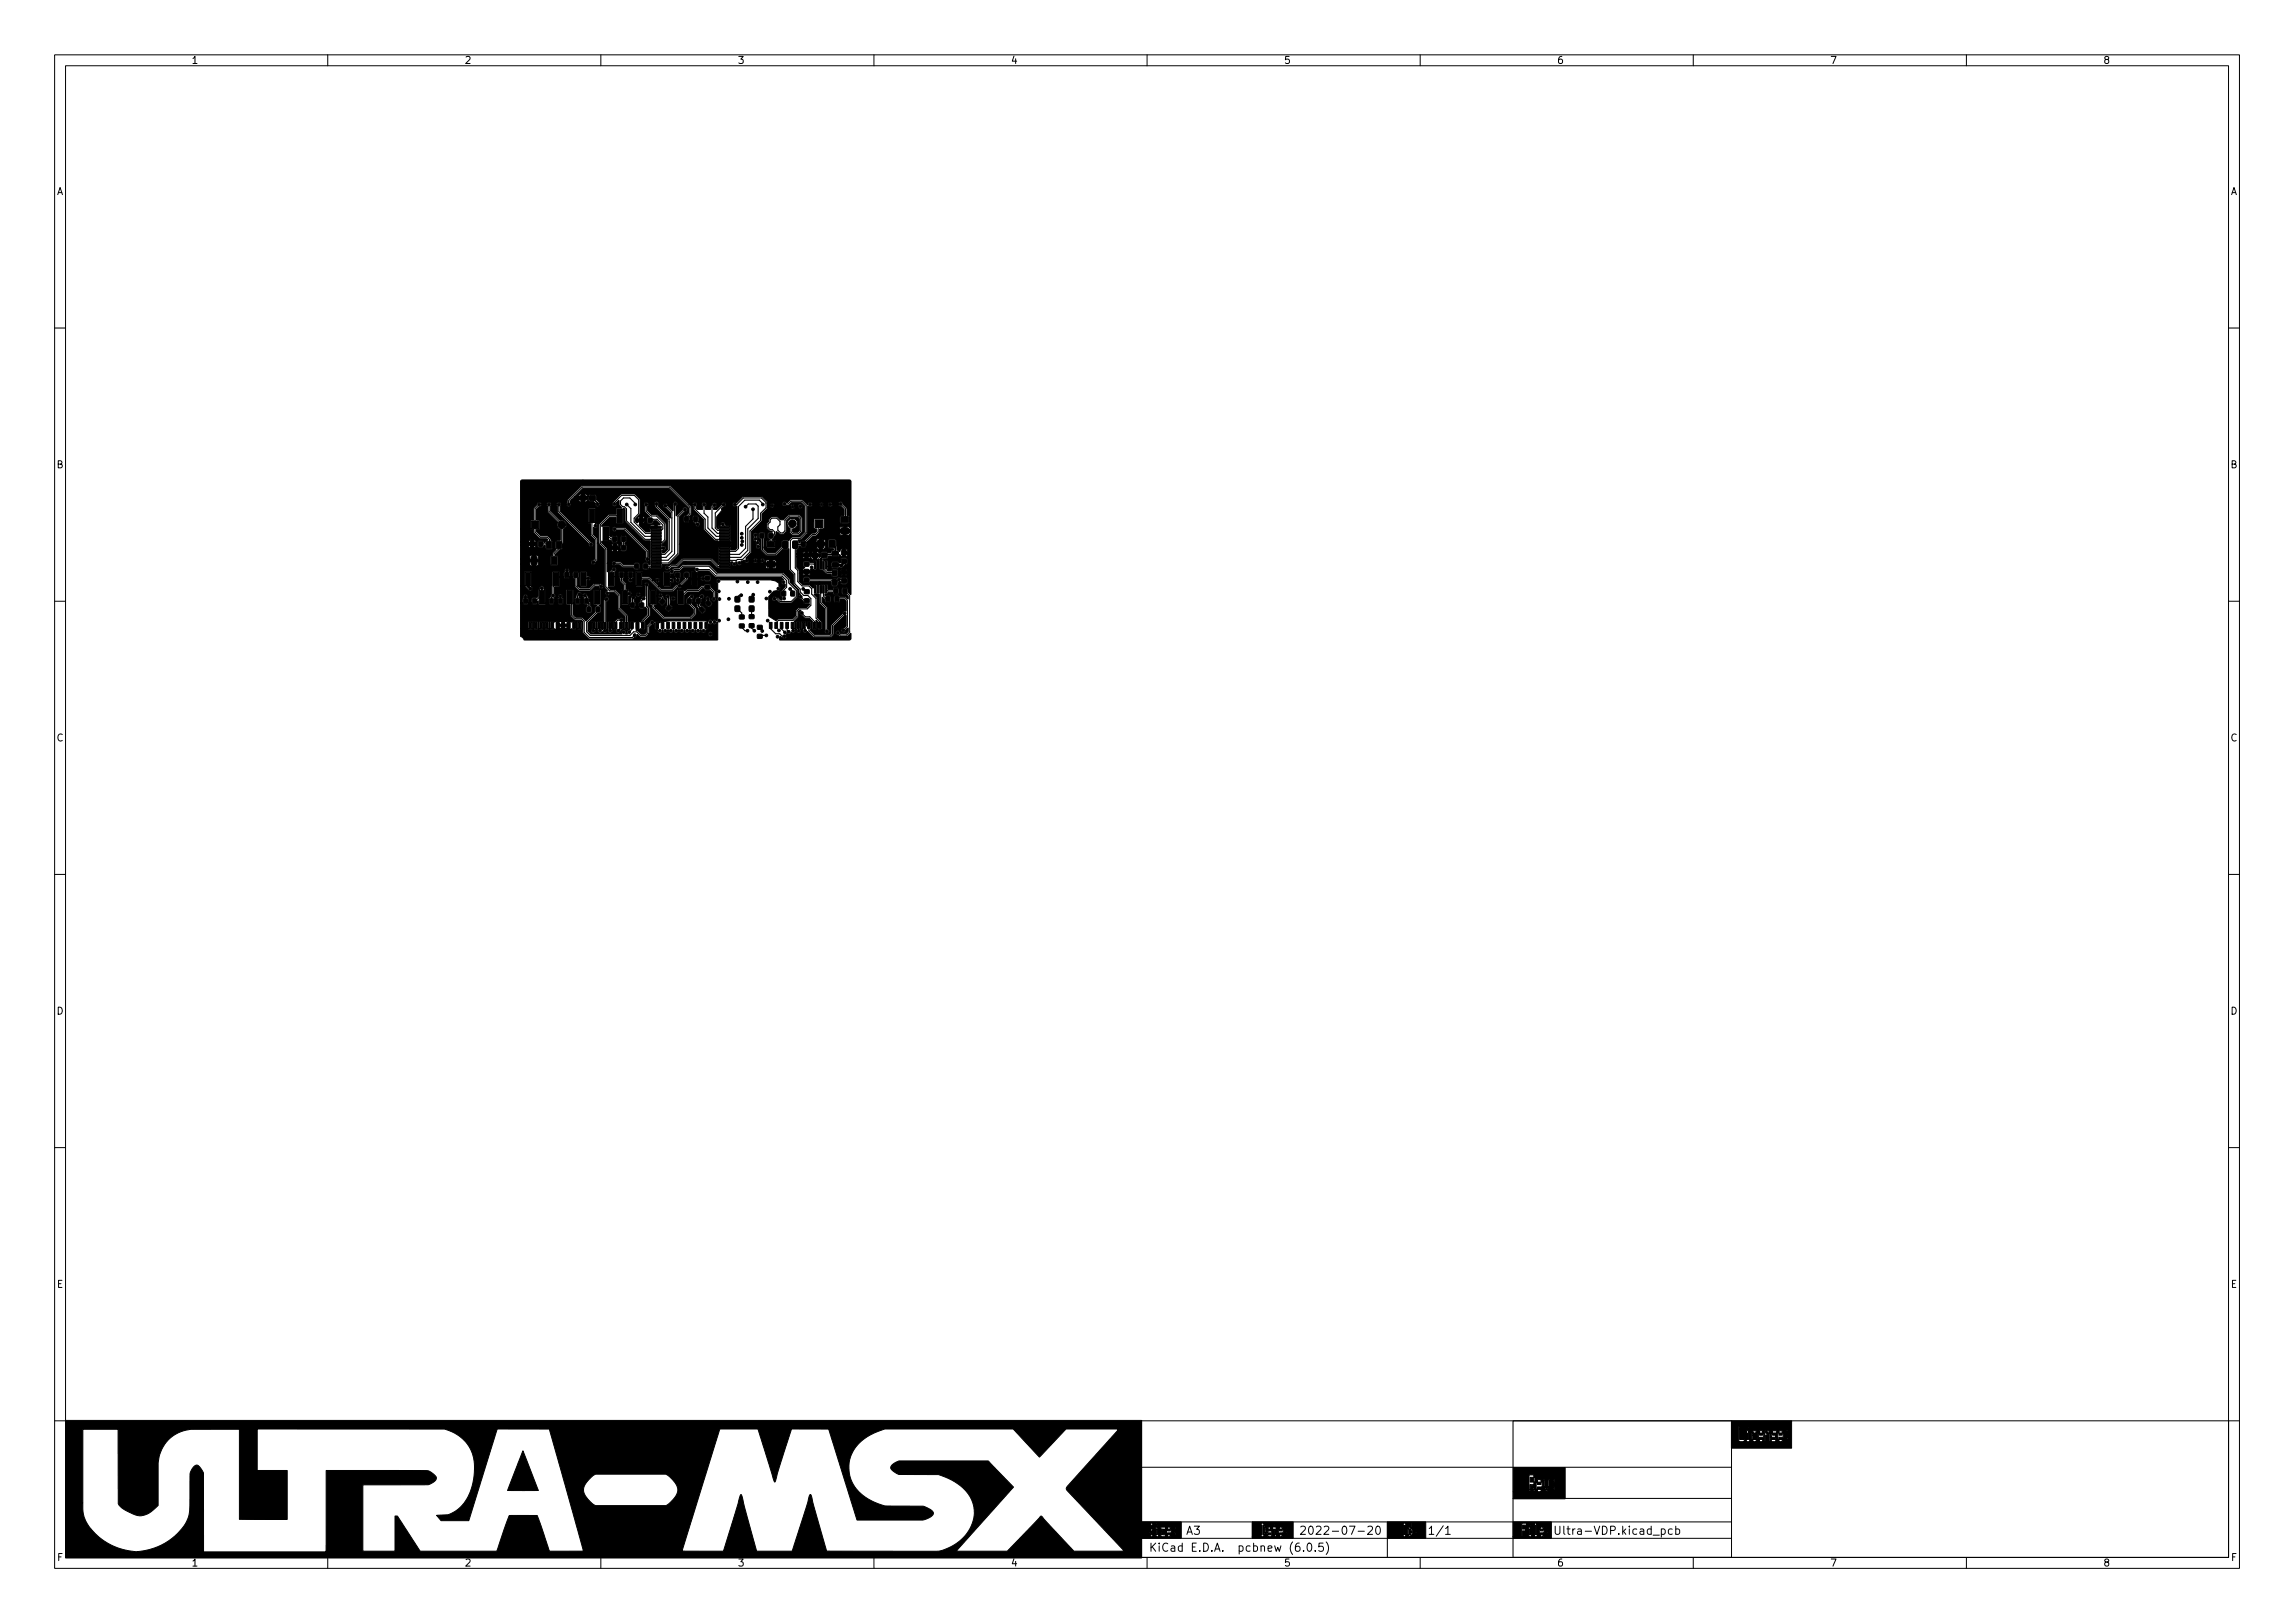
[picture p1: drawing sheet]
<svg xmlns="http://www.w3.org/2000/svg" width="420mm" height="297mm" viewBox="0 0 420 297" stroke-linecap="round" stroke-linejoin="round" font-family="sans-serif">
<defs><g id="words">
<g font-size="2.1">
<text x="232.2" y="280.9">2022-07-20</text>
<text x="261.3" y="280.9">1/1</text>
<text x="284.3" y="280.9">Ultra-VDP.kicad_pcb</text>
<text x="210.3" y="284">KiCad E.D.A. pcbnew (6.0.5)</text>
</g>
<g font-size="1.8">
<text x="35" y="11.7">1</text>
<text x="85" y="11.7">2</text>
<text x="135" y="11.7">3</text>
<text x="185" y="11.7">4</text>
<text x="235" y="11.7">5</text>
<text x="285" y="11.7">6</text>
<text x="335" y="11.7">7</text>
<text x="385" y="11.7">8</text>
<text x="10.3" y="35.7">A</text>
<text x="408.3" y="35.7">A</text>
<text x="10.3" y="85.7">B</text>
<text x="408.3" y="85.7">B</text>
<text x="10.3" y="135.7">C</text>
<text x="408.3" y="135.7">C</text>
<text x="10.3" y="185.7">D</text>
<text x="408.3" y="185.7">D</text>
<text x="10.4" y="235.7">E</text>
<text x="408.4" y="235.7">E</text>
<text x="10.4" y="285.7">F</text>
<text x="35" y="286.7">1</text>
<text x="85" y="286.7">2</text>
<text x="135" y="286.7">3</text>
<text x="185" y="286.7">4</text>
<text x="235" y="286.7">5</text>
<text x="285" y="286.7">6</text>
<text x="335" y="286.7">7</text>
<text x="385" y="286.7">8</text>
<text x="408.4" y="285.7">F</text>
</g>
</g></defs>
<g fill="none" stroke="#000" stroke-width=".18">
<path d="M10 10h400v277h-400zM12 12h396v273h-396zM60 10v2M110 10v2M160 10v2M210 10v2M260 10v2M310 10v2M360 10v2M10 60h2M408 60h2M10 110h2"/>
<path d="M145.8 108.1v1l-.9 1M153.2 109.6l.3-.2h1.1l.6 .5v4.7l-.8 .8M408 110h2M10 160h2M408 160h2M10 210h2M408 210h2M10 260h2M209 260h108v25h-108zM209 278.5h108M209 268.5h108M218.6 279.3h1l-.5 .6 .4 .1v.7l-.2 .1h-.4l-.3-.1"/>
<path d="M229.3 278.5v3M245.9 279.4l.2-.1a.8 .8 0 0 1 .5 .8 .8 .8 0 0 1-.5 .7 1 1 0 0 1-.2-1.4zM247.1 279.3h1l-.7 1.5M250.4 279.5l.6-.2 .2 .2 .1 .2-1 1.1h1M252.1 279.4l.1-.1a.8 .8 0 0 1 .5 .8 .8 .8 0 0 1-.5 .7 1 1 0 0 1-.1-1.4zM254 278.5v6.5M264.7 279.7l.4-.4v1.5M277 260h131v25h-131zM277 274.2h40M304.1 279.9l.5-.1 .3 .3v.4l-.2 .2h-.6M306.1 279.9l-.4-.1-.3 .3v.4l.2 .2h.5M306.8 279.9l.4-.1 .3 .3v.4l-.1 .2h-.6"/>
<path d="M306.8 279.3v1.5M408 260h2M60 285v2M110 285v2M160 285v2M209 281.5h108M210 285v2M217.3 280.8l.5-1.5 .5 1.5M217.4 280.4h.7M238.6 283.8v.1M239.5 282.5l.1-.1a.8 .8 0 0 1 .6 .8 .8 .8 0 0 1-.6 .7 1 1 0 0 1-.1-1.4zM240.8 283.8v.1"/>
<path d="M242.2 282.4h-.7l-.1 .7 .2-.1 .5 .1 .2 .2-.1 .5-.2 .1-.6-.1M242.8 282.2a1.72 1.72 0 0 1 0 2.3M243.9 280.2h1.2M248.6 280.2h1.2M260 285v2M264.7 280.8h.8M310 285v2M360 285v2"/>
</g>
<g fill="#000" stroke="#000" stroke-width=".18">
<path d="M97 99.1h.8v.8h-.8zM97.3 95.3h1.4v1.4h-1.4zM98.6 99.1h.8v.8h-.8zM100 99.1l.8-.1 .2 .2v1l-.2 .2h-.6l-.2-.1zM101.9 99.1l.7-.1 .2 .2v1l-.1 .2h-.6l-.3-.1zM106.3 90.7h.9v.8h-.9zM107.9 93.1h1v2.5h-1zM108 90.7h.9v.8h-.9zM110.4 96.4h1v2.5h-1zM112.1 98.2h.7v.9h-.7zM112.9 93.1h1v2.5h-1zM113.8 98.2h.7v.9h-.7z"/>
<path d="M117 94.8h.7v.9h-.7zM118.7 94.8h.7v.9h-.7zM119.2 99.6h1.9v.4h-1.9zM119.2 99.1h1.9v.4h-1.9zM119.2 98.5h1.9v.4h-1.9zM119.2 98h1.9v.4h-1.9zM119.2 97.4h1.9v.4h-1.9zM119.2 96.9h1.9v.4h-1.9zM119.2 96.3h1.9v.4h-1.9zM125.4 94.6h.7v.8h-.7zM127 94.6h.7v.8h-.7zM131.7 96.3h1.9v.4h-1.9z"/>
<path d="M131.7 96.9h1.9v.4h-1.9zM131.7 97.4h1.9v.4h-1.9zM131.7 98h1.9v.4h-1.9zM131.7 98.5h1.9v.4h-1.9zM131.7 99.1h1.9v.4h-1.9zM131.7 99.6h1.9v.4h-1.9zM139.1 97.6h.7v.9h-.7zM140.8 97.6h.7v.9h-.7zM143.3 99.1l.7-.1 .3 .1v1l-.2 .3h-.6l-.2-.2zM145.2 99.1l.7-.1 .2 .1v1l-.1 .3h-.7l-.2-.2zM146.7 99.1h.8v.8h-.8zM148.2 99.1h.8v.8h-.8z"/>
<path d="M149.2 95.1h1.4v1.4h-1.4zM154 94.6h1.3v1h-1.3zM154 96.7h1.3v1h-1.3zM95.4 87.9h60.3l.1 .3v20.5l-.1 .1-.4-.4-.1-.6-.1-.2-.7-.1-.3 .3v.7l.3 .3h.6l.3 .4v.4l-.6-.4h-.9l-.3-.2h-.6l-.2 .3v.7l.2 .3 .7-.1 .2-.6h.7l.4 .4v1.8l-.5 .1-.2 .4-2 2-.1 1.6-.2 .3h-2.7l-.8-.9 .1-.3-.1-1.2h-.7l-.1 .8-.1-.1v-.7h-.8v1.3a.52 .52 0 0 1 .4 .6 .47 .47 0 0 0 .8-.1l1.1 1.1h3.1l.5-.6 .1-1.5 1.9-1.9 .3-.1v1.9l-.4 .5h-.2a.41 .41 0 0 0-.3 .5 .41 .41 0 0 0 .5 .3 .41 .41 0 0 0 .3-.4l.5-.5v.6l-.4 .5h-1l-.1-.3a.41 .41 0 0 0-.7-.1 .41 .41 0 0 0 .3 .6l.4 .3h1.2l.8-.6v1l-.3 .2h-12.8l.1-.6 .9 .3 .3-.2-.1-.5 .1-.1h.5l.4-.3a.42 .42 0 0 0 .7-.1l-.1-.6h.2l.1 .4a.4 .4 0 0 0 .5 .4l.3-.4-.1-.3v-1.2l-.8-.1v1.2h-.2l-.1-1.3 .7-.8 .1-1 .2-.2h.2a.49 .49 0 0 0-.2 .5 .49 .49 0 0 0 .4 .4l.6 .5 .8 .1 .5 .5v1.4h.8l-.1-1.6 .3 .3v1.3h.8v-1.2l-.8-.9-.1-3.6-.6-.6 1-.1v1.7l.9 1 .1 4.3a.41 .41 0 0 0 .7 .1 .41 .41 0 0 0-.2-.7v-3.9l-1-1v-.8l.1-.1 .4 .4 .2 .5 .6 .1 .3-.3v-.7l-.2-.3-.8 .1-.1-.4a.46 .46 0 0 0 .6-.3h.8l.3 .4h.6l.3-.3v-.7l-.3-.3h-.5l-.4 .4h-.7l-.2-.8-.2-.1h-2.2l-.3 .6-.6-.6h-1.2l-.6-.6h.6l.3 .4h.6l.5-.4h3.7l.2 .8 .8 .1 .3-.2v-.5l.2-.2h.3v.4l.2 .1 .9-.1 .1-.2v-.7l-.2-.2-1 .1-.3-.2-.5 .3h-4.8l-.3-.3h-.6l-.4 .3v.5h-.7v-1.5h.6l.2 .3 .2 .1h.6l.3-.1 .2-.3h-.5v.4h-.5v-.4h-1.1v-.5h2.1v-.2h.4a.44 .44 0 0 0 .8-.1l-.1-1.4a.37 .37 0 0 0-.4-.1 .37 .37 0 0 0-.2 .4h-.6l-.3-.3-.8 .1-.2 .2v.5l.3 .4-.2 .2-.2 .3h-.6l-.4-.6v-1.9h1l.2 .2 .2 .2h.7l.3-.3 .5 .4 1.1-.1 .1 2h.6l.7 .7h.8l.1 .4 .2 .2 .9-.1 .1-.5h.5l.3 .3h.6l.2-.1 .1-.3h-.5v.4h-.2v-.4l-1 .1v-.4l1.7 .1-.1-.3-.2-.2h-.2v.4h-.2v-.4l-.3 .1-.2 .3h-.5v-.3l-.3-.1h-.7l-.3 .3h-.6l-.1-.1 .1-.2 .1-.5h.5l.4 .3h.9l.3-.2a.41 .41 0 0 0 .7-.1l.7-.7v-.6l-.2-.3-.9 .1-.2 .8-.5-.2-1 .1-.1 .2-.1 .6h-.5l-.1-1-.1-.1h-.3a.22 .22 0 0 1-.3 0 .22 .22 0 0 1-.1-.3l.7-.1 .3-.5 1.6 .2 .4-.4 .4 .4h.8l.2-.2 .1-.3h-.4v.5h-.6v-1l1-.1-.4-.3v.4h-.6v-.4l-.3 .1-.2 .4-.5-.3-.1-1.8-.4-.2h-.8l-.3 .3 .1 1.3 .2 .1h.7v.3h-.3l-.2 .4-.9-.1-.8 .1-.2 .2v.6l-.1 .1-.1-.1h-.6v.5h-.5v-.5h-1v.4h-.5v-.4h-1.5v-.6l4.1 .1-.3-.4-.3-.1v.5h-.5v-.5l-.5 .3-.5-.2v.3h-.5l-.1-.3-.2 .1-.2 .2h-1v-.7l.3-.2 .1-.5 .5 .3 2.6-.1 .2 .3 .2 .1h1l.3-.4v-.3h-.6v.7h-.5v-.7h-.6v.3h-1.8l.1-.8h3.4l-.1-.5-.4-.2h-.1v.7h-.5v-.7l-.4 .1-.2 .6h-1.7l1.2-1.2h.5l.5-.5h3.8l.1 .3 .3 .1h1.1l.4-.4v-.2h-.7v.6h-.5v-.6h-.7v.2h-3.8l.2-.7h5.5v-.2l-.2-.3-.5-.1v.6h-.5v-.6h-.3l-.3 .2-.1 .4h-3.6v-.1h.6l.2-.2v-1.6l-.2-.1h-1.5l-.2 .2v1.5l.2 .2h.3v.4l-.3 .4-.6 .1-1.2 1.2h-.7l-.2 .5h-.2l-.2-.6 .6-.1 1.1-1.2 .1-4.9h.1a.41 .41 0 0 0 .7-.1v-.2h1.3v.2a.41 .41 0 0 0 .5 .2 .41 .41 0 0 0 .3-.4h.8v.2a.41 .41 0 0 0 .5 .2 .41 .41 0 0 0 .3-.4v-.1h1.1l.2 .4 .3 .1 .5 .5v1.1l-.7 .2v1.1l.2 .2h1.3l.2-.2v-1l-.4-.3-.1-1.3-.7-.7v-.2a.41 .41 0 0 0-.4-.3 .41 .41 0 0 0-.4 .3v.1h-1.1v-.1a.41 .41 0 0 0-.5-.2 .41 .41 0 0 0-.3 .4h-.8v-.1a.41 .41 0 0 0-.4-.3 .41 .41 0 0 0-.4 .3v.1h-1.3v-.1a.41 .41 0 0 0-.4-.3 .41 .41 0 0 0-.4 .3l-.1 .2-1-.9h-2l-.6 .5h-.3a.4 .4 0 0 0-.7 .1v.3a.43 .43 0 0 0 .7 .1h.5l.5-.5h1.8l.6 .6v4.7l-.9 1h-1.4l-.6 .7-.3-.2-.8 .1-.2 .2v.9l-1.3 1.2h-1.3l-.6-.6v-.4h.4l.1 .1 1.5-.1 .1-1.2-.6-.1v-.2l.6-.9 .1-.5 .7 .5h.6l.5-.5 .1-2 .6-.6h1.5l.2 .3v2.1l-.3 .3h-.7l-.2-.2v-.4a.94 .94 0 0 0 .8-.6 .96 .96 0 0 0-.8-1.3l-.6 .2a.98 .98 0 0 0 0 1.6l.1 .7 .5 .5h1.1l.6-.5 .1-2.6-.5-.5-2-.1-1 .9h-.6l-.5-.5h-1.1l-.4 .4-.1 .4-.4 .5 .1 .8 .5 .5 .5 .1-.6 .1-.2 .3v.7l.3 .3v.2l-.6 .1v1.2h-.4v-1.5l.1-.3v-.7l-.2-.3h-.6l-.3 .3v.6l.2 .3 .2 .1v1.3l-.3-.3 .1-.2a.5 .5 0 0 0-.4-.6v-.3a.53 .53 0 0 1 0-.7v-.1a.41 .41 0 0 0-.5-.3 .41 .41 0 0 0-.3 .4 .47 .47 0 0 1 0 .7l.1 .3 .3 .2v.4l.2 .2-.1 .5a.41 .41 0 0 0 .4 .2 .41 .41 0 0 0 .4-.2l.1-.1 .1 .7 1 .9h1.7l1.2-1.2 1.1-.1 .1 3.9 .7 .9 .1 1.7 .9 1 .1 .5 .2 .4-.1 .1a.41 .41 0 0 0-.2 .4 .41 .41 0 0 0 .4 .3l.4 .4 .2 .4 .9 .1 .1 .2-.5 .5-1.6 .1-.4 .4-.1 1-.5 .6h-2.6l-.5 .3-1.2-.8-.1-3.6 .9-1 1-.1 .2-.1 .1-.4-.3-.3v-.6l-.6-.4-.9-.2h-9.2a.41 .41 0 0 0-.5-.1 .41 .41 0 0 0-.2 .4l.2 .4v1l-.2 .4 .2 .4-.1 1 .1 .3v3.3l-.2 .4a.54 .54 0 0 0-.8 0 .41 .41 0 0 0-.7 .1l-7.1-.1-1.6 .2-.2 .2-.2-.2h-.7l-.1-.1a.41 .41 0 0 0-.4-.2 .41 .41 0 0 0-.4 .3l-.6 .8-.1 1.1-.3 .4h-.6l-.6-.6-.3-.1-.1-1.7-.3 .2-.8-.1v1.4l-.4 .2-.1 .6h-.3l.1-.5a.41 .41 0 0 0-.5-.2 .41 .41 0 0 0-.3 .5v.2h-5.6l-.5-.6h.5v.2a.42 .42 0 0 0 .6 .2 .42 .42 0 0 0 .2-.6l.1-.2h.2l.2 .4a.4 .4 0 0 0 .5 .4l.3-.2a.41 .41 0 0 0 .5 .2 .41 .41 0 0 0 .3-.4h.2v.2a.43 .43 0 0 0 .7 .2 .43 .43 0 0 0 .1-.7l.2-.1 .1 .2h.4v.4a.42 .42 0 0 0 .5 .2 .42 .42 0 0 0 .3-.4l.5-.3v-1.7a.43 .43 0 0 0-.7-.2h-.4l-.7 .7v1.1h-.2v-1.2h-.8l.1 1.4-.1 .2h-.2v-5.3l.1-.1a.41 .41 0 0 0 .2-.7 .41 .41 0 0 0-.7 .2l-.2 .4v3.8l-.2 .2v1.3l-.2-.1v-1.3h-.8v1.2h-.2v-1.1l-.7-.1-.1 .1v1.2l-.1 .3h-.5v-1.4l1.8-1.8 .5-.2v-.9a.23 .23 0 0 1-.3-.3 .23 .23 0 0 1 .3-.2v-2.6l-1.2-.1-.1 2.7 .5 .2-.3 .4v.8l-1.6 1.6-.7-.6h-1.2l-.5-.5v-2.2h.3l.2 .4 .7-.1 .2-.2v-.7l-.3-.5 .4-.2h.2l.4 .4-.2 .3 .1 .8 .6 .2-.2 .5v.8l.2 .2h.6l.2-.2 .1-.8-.3-.3-.2-1.2-.5-.8a.41 .41 0 0 0-.4-.3 .41 .41 0 0 0-.3 .3l-.1 .1h-.2v-.5l-.3-.2-.3 .1-.3 .6v.4l-.3 .3v.6h-.3v-2.3l-1.2-.1-.1 2.7 .1 .1 .7 .1 .1 2 .7 .7h1.2l.3 .3v2l1.1 1.1h8l.6-.3 .3-.5 .5 .5h.9l.7-.6h10.8l.1 .2a.41 .41 0 0 0 .6 .1 .41 .41 0 0 0-.1-.7l-.4 .1-.2 .3h-10.8l.1-1.2 .9-.7h.1v1l.5 .2a.48 .48 0 0 0 .4 .5 .53 .53 0 0 0 .4-.6l.2 .2a.4 .4 0 0 0 .5 .4l.3-.2v-.3h.2a.48 .48 0 0 0 .4 .5 .53 .53 0 0 0 .4-.6l.2 .2a.4 .4 0 0 0 .5 .4l.3-.2v-.3h.2a.48 .48 0 0 0 .4 .5 .53 .53 0 0 0 .4-.6l.2 .2a.4 .4 0 0 0 .5 .4l.3-.2v-.3h.2a.48 .48 0 0 0 .4 .5 .53 .53 0 0 0 .4-.6l.2 .2a.4 .4 0 0 0 .5 .4l.3-.2v-.3h.2a.48 .48 0 0 0 .4 .5 .53 .53 0 0 0 .4-.6l.5-.1v-.9h.4a.51 .51 0 0 1 .7 0h.2l.2-.4 .2 .1-.1 3.2h-35.3l-.3-.4-.4-.3v-1.4h1.4l.1 .2h.6l.1-.2 .3 .2h.6l.1-.2 .3 .2h.6l.1-.2 .9 .2 .3-.2 .1 .2 .8-.1 .2 .2 .8-.1 .2 .1 .8-.1 .8 .1 .2-.2 .8 .1 .1-.2 .3 .2 .7-.1v-1.3h-.8v1.2h-.2v-1.2l-.9 .1-.2-.2v1.6h-.6v-.6h-.4v.6h-.6v-.6h-.4v.6h-.6v-1.1h2v-.5l-.2 .1-.2-.1v.5h-.6v-.5l-.2 .1-.2-.1v.5h-.6v-.5l-.3 .2-.7-.1-.1 1.2h-.2l-.1-1.2-.7 .1v1.1h-.2l-.1-1.2-.7 .1v1.1h-.2v-1.2h-.7l-.1 1.2h-.2v-1.1l-.7-.1-.1 .1v1.1h-1.4v-4.7h.3l.3 .4h.6l.2-.4h.6l.2 .4h.6l.2-.2 .2-.5 .1 .6 .1 .1h1.1l.1-.4h.5l.3 .4h.6l.2-.4h.6l.2 .4h.6l.3-.4v-.6l-.3-.3 .1-.4a.42 .42 0 0 0-.6-.2 .42 .42 0 0 0-.1 .6l-.2 .3v.6h-.6l-.1-.9a.42 .42 0 0 0 .1-.7v-1.2l.9-.2v-1.8h.8l.3 .4h.6l.2-.4h.6l.3 .4v1.5l.8 .7h2l1-.8h.6l.1 .2a.41 .41 0 0 0 .7 .1 .41 .41 0 0 0-.3-.7l-.3-.1h-1l-.9 .8h-1.7l-.4-.3h.4l.1 .1h1.1l.1-1.2h.4a.41 .41 0 0 0 .2-.5 .41 .41 0 0 0-.4-.3h-.2l-.1-.8h-1.2v2.7h-.4l-.1-1.4 .3-.3-.1-.8-.2-.2-.7 .1-.1 .2v.6h-.6v-.6l-.1-.2a.47 .47 0 0 0-.4-.7l-.4 .3v.3l-.2 .3v.6h-.8l-.1-.9-1.2 .1-.1 4-.3 .7-.3 .3v.6h-.5v-2.3l-.3-.2v-.4a.41 .41 0 0 0-.5-.2 .41 .41 0 0 0-.3 .4v.2l-.3 .2v1.1l-.3 .3-.8 .1-.1 .2v.6h-.6v-.6l-.1-.2a.47 .47 0 0 0-.4-.7l-.4 .3v.3l-.2 .3v.6h-.3v-3h.7l1 .8 .4-.1 .1-.3-.2-.4-.1-2.7h-1.2v2.7h-.7v-4h1.7l.2 .2h1.1l.2-.1 .1-.5-.6-.1v.7h-.5v-.7h-.5v.5h-1.7v-1h3.2l.1-.4-.2-.2-.4-.1v.7h-.5v-.7h-.3l-.2 .2v.5h-1.7v-2.5h1.4l.2 .3 .3 .2 .7-.1 .2-.4h-.4v.5h-.5v-.5h-1.9v-.5h2.8l-.1-.4-.3-.1v.5h-.5v-.5l-.3 .1-.2 .4h-1.4v-2.5h1.8l.1 .1h.5v.6l1 1 1.4 .1 .2 .2-.3 .2-.2 .3-.5-.4-.8 .1-.1 .2v.7l.2 .3h.6l.5-.4 .3 .7 .8 .1 .2-.1 .2-.3-.1-1-.2-.3-.1-.3-.5-.5h-1.3l-.8-.8v-.4h.5l.1-.1v-1.5l-.6-.2v-1.9l.4-.4 .3-.1 .2-.4h1l.1 .4 .1 1 1.8 1.8v.2a.92 .92 0 0 0 .5 1.2v2h-.7l-.2 .1-.1 1.2 .2 .4-.6 .6v.5l-.4 .1v1.6l1.3-.1v-1.5l-.4-.1v-.3l.8-.8 .3-.1 .2-.2 .1-1v-2.4a.88 .88 0 0 0 .5-1.2 .88 .88 0 0 0-1.1-.5l-1.7-1.7v-.8l.1-.4h1l.1 .4 .1 1.1 5.7 5.7a.41 .41 0 0 0 .4 .5 .41 .41 0 0 0 .4-.4l-.1-.2-3.8-3.7h3l.4 .2v2.1l.7 .8v3.5l-.3 .2a.41 .41 0 0 0-.1 .8 .41 .41 0 0 0 .6-.4l.4-.5v-3h.2l1 1.2v6.8l.6 .7-.2 .1a.41 .41 0 0 0-.2 .5 .41 .41 0 0 0 .5 .3l.2-.2 .1-.4h.8l.6 .6 .1 2.4 1.3 1.5v.8l-.1 .2 .1 1.3 .7-.1-.2-2.5-1.3-1.5h1.7l.3 .3h.5l.3-.3h.5l.3 .3h.5l.4-.3 .3 .3 .1 1.1-1 1-.2 .3-.4-.1 .1 1.6 .3-.2h.8l-.1-1.4 1-1v-1.4l-.3-.4v-.3l.5 .1 .1 .6 2.2 2.1h4.9l1-1.1v-1l-.7-.7v-.3h.6l.2 .4 .1 .4 .3 .3v.3l.4 .5 .3 .1 .5-.4 .1-.3-.5-.6-.4-.1-.2-.2 .3-.4h.6v.2l.5 .5 .4 .1 .5-.6-.1-.2-.4-.5v-.4a.41 .41 0 0 0-.5-.3 .41 .41 0 0 0-.2 .6l.1 .2-.3 .4h-.6v-.6a.56 .56 0 0 0 .5-.7 .41 .41 0 0 0-.4-.3 .41 .41 0 0 0-.4 .3l-.3 .4-.5 .2v.7h-.6v-.6l.1-.2a.41 .41 0 0 0 .2-.4 .41 .41 0 0 0-.3-.3l-.5 .2-.6 .7 .1 .8 .4 .2 .8 .9v.7l-.6 .6h-4.6l-1.7-1.6h1.7l.1 .2 .4 .4h.4l.5-.6-.4-.7 2.5 .1 .1-1.7 .6-.6 2.1-.1 .7-.6h.2l.2 .3h.9l.4 .5v.8a.4 .4 0 0 0 .2 .7h.2a.43 .43 0 0 0 .2-.7l-.1-1.1-.7-.8-.2-.4-.8-.1-.3 .3h-.5l-.6 .6h-2l-.5 .4-.1-.3h-1.2l-.1 2.7h-1.2v-1.1h.1l.2 .4h.4a.41 .41 0 0 0 .1-.7 .41 .41 0 0 0-.7 .3h-.1l-.1-.5a.41 .41 0 0 0-.5-.2 .41 .41 0 0 0-.3 .4l.3 .4v1.2l-.4 .5h-1.7l-.2-.3v-.2l.4-.2v-1.6h.3l.2 .4 .3 .1-.4 .7 .4 .6h.4l.5-.6v-.3l-.4-.4-.2-.7a.4 .4 0 0 0-.5-.2 .4 .4 0 0 0-.3 .4h-.3l-.1-1.1h-1.2v2.7h-.2l.1-3.8a.41 .41 0 0 0-.5-.2 .41 .41 0 0 0-.3 .4l.1 .3v1.8l-.6 .2-.3 .8-.3 .3v.7h-.5v-.7l-.3-.3 .1-.4a.41 .41 0 0 0 .2-.5 .41 .41 0 0 0-.4-.3l-.3 .2-.2 .3v.7l-.2 .3v.7h-1.7l-.1-2.3-.9-.9h-.9l-.4-.5 1.2-.1 .1-1.8h.6l.3 .4v.5l.7 .7v.8l-.4 .1 .1 2.7h1.2v-1.6l.5-.3h.8l.1 .2a.41 .41 0 0 0 .7 .1 .41 .41 0 0 0-.3-.7l-.3 .1-.2 .3h-.8v-.4l-.5-.2-.1-.3-.3-.1v-.5l2.8 .1 .2-1.3h1l2.2 2.2h2.2l.9-.8 .5 .1 .3-.4 2.9 .1v-1.2h-.4v1.2h-.3v-1.2h-.5v1.1h-1.7l1.3-1.3h2.1l.1 .1a.51 .51 0 0 0 .7 .2l.2 .2 .8-.1 .1-.3v-.6l-.3-.1h-.7l-.2 .2-.5 .1-.2 .3h-2.1h.9v-1.3l-.5 .1v1.1h-.4l.2-.2-.1-.8-.2-.1h-.5l-.3 .3v.7l.1 .3-.8 .8-.7 .2-.8 .8h-1.9l-.5-.5 2 .1 .1-.8h.5a.41 .41 0 0 0 .2-.5 .41 .41 0 0 0-.4-.3l-.3-.2h.8l.3 .4a.41 .41 0 0 0 .1 .6 .41 .41 0 0 0 .6-.3l-.1-.4 .2-.2v-.7l-.1-.3h-.8l-.2 .2v.7h-.8v-.5l.5-.1 .3-.5h1l.6-.6h2.1l.1 2 .4-.1v-1.2l.2-.1h1.8l1.4 1.2h12l.3 .3-.1 .1a.44 .44 0 0 0-.2 .7 .44 .44 0 0 0 .6 .1v.5l-.8 .9v.7l.3 .3v.5h-.3l-.5-.5-.8-.1a.41 .41 0 0 0-.2 .5 .41 .41 0 0 0 .4 .3l.4-.2 .6 .5h2.1l1.1-1.1v-1.2l-1.3-1.4-.1-.6-1.2-1.2h-12.1l-1.4-1.4h-4.9l-.7 .6h-1l-.7 .6h-1.2v2.7h-.8l-1.1-1.1h.4l.1 .2a.41 .41 0 0 0 .4 .2 .41 .41 0 0 0 .4-.4l-.1-.2a.41 .41 0 0 0-.4-.2 .41 .41 0 0 0-.3 .3l-.1 .1h-.4l-.6-.6h-1.2l-.2-1h-1.1l-.1 2.7h-1.6v-.4l-.6-.7-.1-.3 .3-.4h.6l.2 .3a.44 .44 0 0 0 .3 .7l.3-.1v-.5l.3-.3v-.7l-.2-.2h-.8l-.1 .2v.6h-.6v-.7l-.2-.2h-.6l-.3 .3v.6h-.6v-.9a.41 .41 0 0 0 .2-.5 .41 .41 0 0 0-.4-.3l-.3 .2-.4 .6h-.5v-1.5h.8v.1a.43 .43 0 0 0 .7 .1l.7 .1 .7 .5h1.8l.4 .4h.6l.2-.4v-.6l-.2-.3h-.6l-.4 .4h-1.7l-.6-.6h-.9a.4 .4 0 0 0-.7 .2v.1h-.8v-2.6h.7l.1 .3 .3 .2 .8-.1 .2-.4h.2l.3 .4 .8-.1 .1-.2v-.7l-.3-.3v-.3l.3-.3v-.7l-.3-.3h-.6l-.2 .2v.8l.3 .3v.2l-.3 .4-.1 .6h-.6v.5h-.6v-.5h-1.1l-.1-.2-.3-.3h2.5l-.2-.4-.2-.1v.5h-.6v-.5l-.3 .1-.1 .4h-1.1l-.6-.7v-.3l1.3 .1a.24 .24 0 0 1 .2-.3 .24 .24 0 0 1 .2 .2l.3 .3 .7-.1 .1-.3v-.7l-.2-.2h-.6l-.4 .3-.2-.3-.1-1.7-1.3 .1v-.3l1.5-1.5 1.1 .1 .1 1.1 1.2-.1v-2.6l.1-.1 .2 .3 .1 2.2 3.4 3.4 1.1 .1v3.2l-.2-.2-.1-1.2-4.1-4.1-2.2-.2a.41 .41 0 0 0-.3 .5 .41 .41 0 0 0 .5 .2l.2-.1h1.5l3.9 3.9v1l-.1 .5a.41 .41 0 0 0 .4 .2 .41 .41 0 0 0 .4-.2h.1v.9h-.2l-.3-.4h-.6l-.2 .2v.7l.1 .3 .7 .1 .4-.4 .3 .1 2.5-.1v.2a.42 .42 0 0 0 .7 .1l.6-.4h1l1.1-1.1h5l1.1 1.1 .5 .2h1.9l.2-.2h6.4l.2 .3h1.4l.3-.3v-.3h-.7v.6h-.5v-.6h-.7v.3h-6.4v-1h.3v.1a.4 .4 0 0 0 .2 .7 .41 .41 0 0 0 .5-.5 .14 .14 0 0 1-.1-.2 .15 .15 0 0 1 .3 0 .41 .41 0 0 0 .3 .5 .41 .41 0 0 0 .4-.5l-.1-.2 .6-.2 .1 .3a.41 .41 0 0 0 .5 .2 .41 .41 0 0 0 .3-.4h.8v.2a.41 .41 0 0 0 .5 .2 .41 .41 0 0 0 .3-.4h.5l.1 .3 .3 .1h2.5v-.3l-.2-.2h-.5v.5h-.5v-.5h-.5l-.2 .1v.4h-.4a.41 .41 0 0 0 .2-.4 .41 .41 0 0 0-.3-.4l-.3 .1-.2 .3h-.5v-.2a.41 .41 0 0 0-.5-.2 .41 .41 0 0 0-.3 .4h-.8l-.2-.3-.3-.1 .9-1.1 .1-3.8 1.9-2v-1.2l1-1.1v-.5h.5v.2a.41 .41 0 0 0 .4 .2 .41 .41 0 0 0 .4-.2h2.9v.2a.41 .41 0 0 0 .5 .2 .41 .41 0 0 0 .3-.4v-.1h.6v.2a.41 .41 0 0 0 .7 .1 .41 .41 0 0 0-.2-.7l-.3 .1-.2 .3h-.6a.41 .41 0 0 0-.4-.3 .41 .41 0 0 0-.4 .3v.1h-2.9v-.3a.41 .41 0 0 0-.4-.3 .41 .41 0 0 0-.4 .3v.1h-.5l-.1-.7-1-.9h-3.4l-1.1 1.1-.5-.1a.41 .41 0 0 0-.2 .6 .41 .41 0 0 0 .5 .2l.2-.1v.1v7.5l-.4 .5h-.7v-.7h-2.3l.1 .7v2.6l-1.4-1.1h-5.2l-1.2 1.1h-1l-.4 .3-.3-.1-.2 .1-.2 .3h-.5v-.6h1.3l1.8-1.8 .1-1.9h9.5l-.1-.1h-.9v.1h-.4v-.1h-1v.1h-7.1v-4.9l1-1.1a.41 .41 0 0 0 .4-.4 .41 .41 0 0 0-.4-.4 .41 .41 0 0 0-.4 .4l-1.2 1.2v-1.8a.41 .41 0 0 0 .2-.5 .41 .41 0 0 0-.4-.3 .41 .41 0 0 0-.4 .7v1l-1-.9v-.2a.41 .41 0 0 0-.7-.1 .41 .41 0 0 0 .3 .6l.9 .9v1l-2.2-2.3a.41 .41 0 0 0-.2-.7h-.2a.43 .43 0 0 0-.2 .8l.1 .3 2.2 2.3 .1 5.3-.7 .7h-.4v-.5h.4a.41 .41 0 0 0 .3-.5 .41 .41 0 0 0-.5-.3h-.2v-.4l.8-.7-.1-2.9-1.6-1.7h-1l-.7-.8v-.8a.41 .41 0 0 0-.2-.6h-.2a.43 .43 0 0 0-.2 .7l.1 .9 .8 .9-.4 .4v.8l.2 .2h.6l.4-.6h.5l.7 .7-.6 .1v.6h-1.4l.1 .7-.7-.1-1.1-1h2.7v-.2h-.8l-.2 .2h-1.7l-.2-.3 .8-.1 .2-.4h-.4v.5h-.5v-.5h-.4l-.1 .2-.2-.3v-.5l.3-.3v.4l1.3-.1-.1-.3-.3-.1v.5h-.5v-.5h-.3l.4-.5v-2.5l-.9-1-2.6-.1-1.5 1.5a.41 .41 0 0 0 .2 .7l.4-.1v-.5l.5-.4 .1 .8 .4 .5-1 .1v1.1h-1.3l-1.8 1.8-.1 3.5h-.2l-.1-.9-.7-.7v-1.2h.2a.41 .41 0 0 0 .6-.2 .41 .41 0 0 0-.4-.6l-.1-2.8-1.2 .1v2.6h-3l-2.1-2.2v-.8l.1-.4h1v.2a.41 .41 0 0 0 .5 .2 .41 .41 0 0 0 .3-.5l-.1-.4 .3-.4h1.2l.2 .3 .3 .2h.7l.4-.4v-.1h-.5v.5h-.5v-.5h-1.8l.5-.5h2.6v.7l.2 .2h.7l.3 .3v.4a.41 .41 0 0 0 .5 .2 .41 .41 0 0 0 .3-.4l-.1-.4-.5-.5-.1-.7-.3-.2a.76 .76 0 0 0-1 .3l-.3 .1-.1-.4-.4-.1v.5h-.5l-.1-.5-.3 .2-.2 .3h-.7l1.5-1.5h15.8l3.5 3.6v.9l-.8 .7v.9l.2 .1h.6l.3-.3h.5l.6 .8a.41 .41 0 0 0 .5 .2 .41 .41 0 0 0 .2-.5l-.2-.3v-.9l-.2-.2h-.7l-.2 .2v.7h-.5l-.1-.8 .3-.4 .1-1.3-.4-.5h.6l.2 1 1.8 1.8 .1 1.8 2 2.1 .6 .1h2.4l-.1-2.8-.9-.2-.2-.3a.41 .41 0 0 0-.5-.3 .41 .41 0 0 0-.3 .5l-.3 .3-.1 .5-.3-.3v-1.9l1.1-1.4-.2-.1 .5-.4a.41 .41 0 0 0 .1-.7 .41 .41 0 0 0-.6 .3l-.8 .9h-.7v-.2l.4-.2a.41 .41 0 0 0 .2-.5 .41 .41 0 0 0-.4-.3l-.3 .2-.4 .6-.1 .4h-.8v-.6a.4 .4 0 0 0-.2-.7h-.2a.43 .43 0 0 0-.2 .8v.5h-.9l-.2-.2v-.4a.4 .4 0 0 0-.2-.7l-.3 .1-.2 .3h-.6l-3.6-3.4h-16l-2.7 2.6-.2 .8h-1v-.2a.41 .41 0 0 0-.5-.2 .41 .41 0 0 0-.3 .4h-1v-.1a.41 .41 0 0 0-.4-.3 .41 .41 0 0 0-.4 .3v.1h-1v-.1a.41 .41 0 0 0-.4-.3 .41 .41 0 0 0-.4 .3l-.6 .8v2.1l-.6 .2v1.5h-1.8v-8.6zM96.2 104.7h1v2.5h-1zM95.8 109.6h.7v.9h-.7zM97.2 101.9h1.1v1.4h-1.1zM96.8 113.9h.6v1.1h-.6zM97.5 109.6h.7v.9h-.7zM97.8 113.9h.6v1.1h-.6zM98.7 108h1v2.5h-1zM98.8 113.9h.6v1.1h-.6z"/>
<path d="M99.8 113.9h.6v1.1h-.6zM100.6 109.6h.7v.9h-.7zM100.9 101.9h1.1v1.4h-1.1zM101.2 104.7h1v2.5h-1zM100.8 113.9h.6v1.1h-.6zM102.3 109.6h.7v.9h-.7zM101.8 113.9h.6v1.1h-.6zM102.8 113.9h.6v1.1h-.6zM103.8 108h1v2.5h-1zM103.4 104.8h.7v.9h-.7zM103.8 113.9h.6v1.1h-.6zM105.4 109.6h.7v.9h-.7z"/>
<path d="M104.8 113.9h.6v1.1h-.6zM105.1 104.8h.7v.9h-.7zM106.3 104.7h1v2.5h-1zM105.8 113.9h.6v1.1h-.6zM107 109.6h.7v.9h-.7zM107.5 111.1h.7v.9h-.7zM108.9 108h1v2.5h-1zM108.5 113.9h.4v1.1h-.4zM109.1 111.1h.7v.9h-.7zM109.5 113.9h.4v1.1h-.4zM110.5 113.9h.4v1.1h-.4zM111.4 104.7h1v2.5h-1z"/>
<path d="M111.5 113.9h.4v1.1h-.4zM112.5 113.9h.4v1.1h-.4zM112.2 99.8h.8v.8h-.8zM113.4 104.8h.7v.9h-.7zM113.9 108h1v2.5h-1zM113.5 113.9h.4v1.1h-.4zM113.8 99.8h.7v.8h-.7zM114.5 113.9h.4v1.1h-.4zM115.1 104.8h.7v.9h-.7zM115.5 113.9h.4v1.1h-.4zM115.5 110.4h.7v.8h-.7zM116.5 104.7h1v2.5h-1z"/>
<path d="M116.5 113.9h.4v1.1h-.4zM116.2 103.2h.7v.9h-.7zM117.1 110.4h.7v.8h-.7zM117.5 113.9h.4v1.1h-.4zM117.9 103.2h.7v.9h-.7zM119 108h1v2.5h-1zM120.1 113.9h.4v1.1h-.4zM119.2 103.5h1.9v.4h-1.9zM119.2 102.9h1.9v.4h-1.9zM119.2 102.4h1.9v.4h-1.9zM119.2 101.8h1.9v.4h-1.9zM119.2 101.3h1.9v.4h-1.9z"/>
<path d="M119.2 100.7h1.9v.4h-1.9zM119.2 100.2h1.9v.4h-1.9zM120.8 110l.5-.4 .5 .5-.6 .5-.4-.3zM121.1 113.9h.4v1.1h-.4zM121.6 104.7h1v2.5h-1zM122.3 110.8h.3l.4 .4-.6 .6-.5-.5zM122.1 113.9h.4v1.1h-.4zM123.1 113.9h.4v1.1h-.4zM124.1 108h1v2.5h-1zM123.7 104.9h.7v.8h-.7zM124.1 113.9h.4v1.1h-.4zM125.1 113.9h.4v1.1h-.4z"/>
<path d="M125.8 109.6h.7v.9h-.7zM125.4 104.9h.7v.8h-.7zM126.1 113.9h.4v1.1h-.4zM126.6 104.7h1v2.5h-1zM127.5 109.6h.7v.9h-.7zM127.1 113.9h.4v1.1h-.4zM128.1 113.9h.4v1.1h-.4zM128.3 111.1l.2-.1 .5 .5v.3l-.4 .3-.2-.1-.4-.4zM129.1 107.1h.8v.7h-.8zM129.1 105.5h.8v.7h-.8zM129.1 113.9h.4v1.1h-.4zM129.2 110.2l.5-.3 .5 .4v.2l-.3 .4h-.2l-.5-.5z"/>
<path d="M131.7 100.2h1.9v.4h-1.9zM131.7 100.7h1.9v.4h-1.9zM131.7 101.3h1.9v.4h-1.9zM131.7 101.8h1.9v.4h-1.9zM131.7 102.4h1.9v.4h-1.9zM131.7 102.9h1.9v.4h-1.9zM131.7 103.5h1.9v.4h-1.9zM134.6 110.9h.8v1h-.8zM134.6 109.2h.8v.9h-.8zM135.4 114.2h.8v.7h-.8zM135.4 112.6h.8v.7h-.8zM137.2 114.2h.8v.7h-.8z"/>
<path d="M137.2 112.5h.8v.7h-.8zM137.2 110.9h.8v1h-.8zM137.2 109.2h.8v.9h-.8zM138.7 114.5h.8v.7h-.8zM138.7 116.1h.8v.7h-.8zM140.9 113.9h.4v1.1h-.4zM140.4 102.7h1.4v1.1h-1.4zM140.4 99.1h1.4v1h-1.4zM141.9 113.9h.4v1.1h-.4zM143.1 108.2h.7v.9h-.7zM142.9 113.9h.4v1.1h-.4zM143.9 113.9h.4v1.1h-.4z"/>
<path d="M144.8 108.2h.7v.9h-.7zM144.9 113.9h.4v1.1h-.4zM145.9 113.9h.4v1.1h-.4zM146.9 113.9h.4v1.1h-.4zM147.2 105.8h.9v.8h-.9zM147.2 104.3h.9v.7h-.9zM147.3 109.6h.8v.7h-.8zM147.3 108h.8v.6h-.8zM147.2 101.3h.9v.7h-.9zM147.2 102.9h.9v.7h-.9zM147.9 113.9h.4v1.1h-.4zM149.1 102.7l.3 .1-.1 1.4-.2-.1z"/>
<path d="M149.1 107.1l.3 .1-.1 1.4-.2-.1zM148.9 113.9h.4v1.1h-.4zM148.7 101.2h1v.8h-1zM149.6 102.7l.3 .1-.1 1.4-.2-.1zM149.6 107.1l.3 .1-.1 1.4-.2-.1zM150.1 102.7l.3 .1-.1 1.4-.2-.1zM150.1 107.1l.3 .1-.1 1.4-.2-.1zM149.9 113.9h.4v1.1h-.4zM150.6 102.7l.3 .1-.1 1.4-.2-.1zM150.6 107.1l.3 .1-.1 1.4-.2-.1zM149.7 98.9h1.1v1.3h-1.1zM151.1 102.7l.3 .1-.1 1.4-.2-.1z"/>
<path d="M151.1 107.1l.3 .1-.1 1.4-.2-.1zM150.4 101.2h1v.8h-1zM151.2 109.2h.7v.9h-.7zM152.4 103h1l.1 .2v.5l-.2 .1h-.9l-.1-.2zM152.4 100.9h1l.1 .2v.5l-.2 .1h-.9l-.1-.2zM151.8 98.9h1.1v1.3h-1.1zM152.4 104.4h.8v.9h-.8zM152.4 106.1h.8v1h-.8zM152.7 107.7h.7v.9h-.7zM152.9 109.2h.7v.9h-.7zM154.1 105.9h.8v.8h-.8zM154.1 104.4h.8v.7h-.8z"/>
<path d="M154.1 102.3h.8v.8h-.8zM154.1 100.8h.8v.7h-.8zM154.3 107.7h.7v.9h-.7zM95.7 265.5l2.9 7.3h-5.7zM231.2 279.1h.2v.4h.2v1h-.2v.4h-.2zM280.1 270.4h.7v.8h-.7zM281.5 271.2h.6v.5h-.6zM277 268.6h9.5v5.7h-9.5v-1.3h6.2v-.4h1.4v-.5h-.3v.5h-.9v-.5h.3v-.9h.9v-.4h-.3v.4h-.6v-.4h-.3v1.3h-.2v.5h-.2v.4h-.9v-.4h.9v-.5h-.2v.5h-1.3v.4h-.5v-.4h.5v-.5h1.3v-1.3h-.2v1.3h-.3v-.9h-.2v-.4h-.6v.4h-.3v1.4h-.4v.4h-.7v-.4h.7v-.5h-.2v.5h-.5v-.9h.3v.4h.2v-.4h.2v-.5h.2v-.8h-.2v-.5h-.9v3.1h-2.9zM322.1 262.3h.6v.4h-.6zM325.7 262.3h.6v.4h-.6zM317 260h11v5h-11v-1.1h9.3v-.4h1v-.5h-.2v.5h-1.4v.4h-.6v-.4h.6v-.5h.8v-.7h.8v-.4h-.2v.4h-.8v-.4h-.6v.4h-.2v1.2h-.2v-.5h-.2v.5h-.8v.4h-.2v-.9h1v-.3h-.6v-.4h.8v-.4h-.8v.4h-.2v.7h-.2v-.7h-.2v1.6h-.6v-1.2h.2v-.4h.4v-.4h-.4v.4h-.2v-.4h-.2v2h-.4v-.4h-.6v.4h-.6v-.4h.6v-.5h.8v-.7h-.2v-.4h-.6v.4h-.2v1.2h-.2v-.5h-.2v.5h-.6v.4h-.6v-.4h.6v-.8h.8v-.4h-.2v.4h-.6v-.4h.6v-.4h-.6v.4h-.2v1.2h-.6v-1.6h-.4v.4h.2v1.2h-.2v.4h-.4v-.4h-.8v-2h1.6v-.4h-.2v.4h-1.4v-.4h-.2v2.8h-1.3zM12 260h197v25.1h-197v-10h3.2v1.3a5.5 5.5 0 0 0 1.2 3.2 11.6 11.6 0 0 0 8.3 4.4l.7-.1a10.9 10.9 0 0 0 9.1-6.2l.2-1.6 .1-4.3a4.9 4.9 0 0 1 .2-2.7 1.16 1.16 0 0 1 1.2-.9l.5 .5 .6 .9v14.4h22.3l.1-14.9h17a3 3 0 0 1 2.9 .9 .72 .72 0 0 1 .3 .7 .72 .72 0 0 1-.6 .6l-1 .4-11.9 .1v12.1h5.9v-6.4h.5l4.1 6.4h14.1l2.2-6.5h1.1h4.1l2.2 6.5h31.8l3-10 .3-.4 2.8 10.4h6.5l3.2-10.1 .2-.3 .2 .5 2.6 9.6a.27 .27 0 0 0 .1 .3 .27 .27 0 0 0 .4 0h19.9a8.1 8.1 0 0 0 6.8-6.8 7 7 0 0 0-4.6-6.4l-2-.8h-7.2l-.7-.4a1.12 1.12 0 0 1-.8-1.1l.6-.6 .9-.4h16.3l4.6 4.8-10.5 11.7h9.4l5.8-6.1a.38 .38 0 0 1 .5-.3 .38 .38 0 0 1 .3 .4l5.6 6h9.2l-10.2-10.9a.74 .74 0 0 1-.4-.7 .74 .74 0 0 1 .5-.6l8.9-9.9v-.3h-9.4l-4.9 5.2-4.8-5.2h-23.5l-.3 .1a8.9 8.9 0 0 0-6 5.1 6.5 6.5 0 0 0 3.7 7.9l1.7 .7a6.2 6.2 0 0 0 3.1 .3l4.8 .1 1.3 .6a.7 .7 0 0 1 .6 .6 .7 .7 0 0 1-.5 .7l-1.5 .6h-12l-5.2-16.7h-6.8l-3.1 9.7-3-9.7h-7l-6.9 22.4h-18.1l-3.1-11.3h3.1a4.1 4.1 0 0 0 2 2.9l.2 .1h12.9a4.8 4.8 0 0 0 2.2-2.8 4.2 4.2 0 0 0-2-2.9l-.2-.1-13 .1a4.7 4.7 0 0 0-2.1 2.7h-3.1l-3.1-11.1h-9.6l-5.2 16.8h-5.1l-.8-1h.9a3.5 3.5 0 0 0 2.6-.7 9.2 9.2 0 0 0 3.5-7.5 7 7 0 0 0-5.5-7.6h-34.3v7.6h5.5v9h-8.8v-16.5h-9.2a6.6 6.6 0 0 0-5.6 6.1v7.8l-.4 .4a3.7 3.7 0 0 1-5.3 .7l-1-.6-.6-.8-.1-13.6h-6.4v13.5h-3.2z"/>
<path d="M213.7 279.8h.6v.4h-.6zM208.8 278.5h7.5v3h-7.5v-.3h5.5v-.3h.8v-.4h-.1v.4h-1.3v.3h-.3v-.3h.3v-.4h.7v-.7h.7v-.3h-.1v.3h-.7v-.3h-.6v.3h-.1v1.1h-.8v-.4h.2v-.3h-.2v.3h-.1l-.2 .7h-.4v-.3h-.1v-1.1h1v.4h.2l.2-.7h-.9v.3h-.5v-.3h-.4v.3h.2v1.1h-.2v.3h-.5v-.3h.2v-.7h-.2v.7h-.5v.3h-1.8v-.3h1.8v-.4h-.2v.4h-1.6v-.7h2.3v-.4h-.5v.4h-1.8v-.4h1.8v-.3h.7v-.4h.7v-.3h-.2v.3h-.7v.4h-.5v-.4h.5v-.3h-.5v.3h-.2v.7h-1.6zM229.3 278.5h7.5v3h-7.5v-.3h2.1v-.3h.7v.3h2.6v-.3h.9v-.4h-.1v.4h-1.3v.3h-.5v-.3h.5v-.4h.7v-.7h.7v-.3h-.1v.3h-.8v-.3h-.5v.3h-.2v1.1h-.1v-.4h-.2v.4h-.4v.3h-.5v-1.4h.3v1.1h.2v-1.1h.4v-.3h-.4v-.7h-.2v.7h-.1v.3h-.4v.4h-.5v.3h-.2v.4h-.3v-.4h.2v-.7h.8v-.3h-.5v.3h-.3l-.2-.7h-.2v-.3h-.5v.3h.2v1.8h-.2v.3h-1.6zM257.9 279.8h.4v.4h.2l-.2 .7h-.4zM254 278.5h7v3h-7v-.3h3.4v-.3h.5v.3h.4v-.3h.2v.3h.1v-.3h.7v-.4h-.1v.4h-.6v-1.1h.7v-.3h-.1v.3h-.6v-1h-.1v1h-.2v-.3h-.4v.3h-.2v1.1h-.5v-1.8h.2v-.3h-.5v.3h.1v1.8h-.1v.3h-2.9zM282 279.8h.5v.4h-.5zM277 278.5h7v3h-7v-.3h5.5v-.3h.9v-.4h-.2v.4h-1.2v.3h-.5v-.3h.5v-.4h.7v-.7h.7v-.3h-.2v.3h-.7v-.3h-.5v.3h-.2v1.1h-.5v-2.1h-.4v.3h.2v1.8h-.2v.3h-.5v-.3h-.2v-1.4h-.3v.3h.1v1.1h-.1v.3h-1.1v-1h.5v-.4h-.5v-.7h1.4v-.3h-.2v.3h-.5v-.3h-.9v2.4h-1.6z"/>
<circle cx="96.1" cy="96" r=".25"/>
<circle cx="96.2" cy="92.6" r=".25"/>
<circle cx="97.6" cy="98.4" r=".25"/>
<circle cx="97.7" cy="88.7" r=".25"/>
<circle cx="98.7" cy="92.3" r=".25"/>
<circle cx="99.6" cy="92.1" r=".25"/>
<circle cx="99.7" cy="94.3" r=".25"/>
<circle cx="100.1" cy="96.5" r=".25"/>
<circle cx="100.5" cy="92.3" r=".25"/>
<circle cx="101.7" cy="98.1" r=".25"/>
<circle cx="102.3" cy="92.3" r=".25"/>
<circle cx="102.5" cy="94.6" r=".25"/>
<circle cx="102.8" cy="96" r=".7"/>
<circle cx="104.1" cy="92.3" r=".25"/>
<circle cx="104.4" cy="97.7" r=".25"/>
<circle cx="105.1" cy="92.2" r=".25"/>
<circle cx="106.7" cy="88.1" r=".25"/>
<circle cx="106.8" cy="92.1" r=".25"/>
<circle cx="107.3" cy="94" r=".25"/>
<circle cx="108.2" cy="99.6" r=".25"/>
<circle cx="109" cy="96.2" r=".25"/>
<circle cx="109.1" cy="97" r=".25"/>
<circle cx="109.4" cy="92.3" r=".25"/>
<circle cx="110" cy="94.7" r=".25"/>
<circle cx="110.5" cy="92.4" r=".25"/>
<circle cx="111.9" cy="93" r=".25"/>
<circle cx="112.5" cy="92.2" r=".25"/>
<circle cx="112.5" cy="96.8" r=".25"/>
<circle cx="114.7" cy="92.3" r=".25"/>
<circle cx="115.6" cy="99" r=".25"/>
<circle cx="115.8" cy="97.2" r=".25"/>
<circle cx="116.3" cy="92.3" r=".25"/>
<circle cx="118" cy="96.1" r=".25"/>
<circle cx="118.3" cy="92.3" r=".25"/>
<circle cx="119.2" cy="92.2" r=".25"/>
<circle cx="120" cy="95.8" r=".25"/>
<circle cx="120.2" cy="92.2" r=".25"/>
<circle cx="121.8" cy="92.5" r=".25"/>
<circle cx="122.7" cy="92.2" r=".25"/>
<circle cx="123.6" cy="92.2" r=".25"/>
<circle cx="124.5" cy="92.2" r=".25"/>
<circle cx="124.8" cy="96.4" r=".25"/>
<circle cx="125.4" cy="93.2" r=".25"/>
<circle cx="127.2" cy="92.3" r=".25"/>
<circle cx="127.8" cy="95.9" r=".25"/>
<circle cx="128.5" cy="97.3" r=".25"/>
<circle cx="128.9" cy="92.3" r=".25"/>
<circle cx="129.8" cy="92.2" r=".25"/>
<circle cx="130.8" cy="92.4" r=".25"/>
<circle cx="131.6" cy="95" r=".25"/>
<circle cx="132.3" cy="95.9" r=".25"/>
<circle cx="132.5" cy="92.3" r=".25"/>
<circle cx="133.4" cy="94" r=".25"/>
<circle cx="134.4" cy="96.6" r=".25"/>
<circle cx="134.5" cy="92.3" r=".25"/>
<circle cx="135.8" cy="97.7" r=".25"/>
<circle cx="135.8" cy="98.4" r=".25"/>
<circle cx="135.8" cy="99.7" r=".25"/>
<circle cx="135.9" cy="99.1" r=".25"/>
<circle cx="136.5" cy="92.7" r=".25"/>
<circle cx="137.9" cy="93.2" r=".25"/>
<circle cx="138.3" cy="98.6" r=".25"/>
<circle cx="138.3" cy="97.9" r=".25"/>
<circle cx="138.7" cy="99.3" r=".25"/>
<circle cx="139.6" cy="92.3" r=".25"/>
<circle cx="139.8" cy="96.9" r=".25"/>
<circle cx="141.3" cy="94.2" r=".25"/>
<circle cx="141.4" cy="92.5" r=".25"/>
<circle cx="142.3" cy="92.1" r=".25"/>
<circle cx="143.6" cy="92.2" r=".25"/>
<circle cx="144" cy="94" r=".25"/>
<circle cx="144.2" cy="97.7" r=".25"/>
<circle cx="145.1" cy="95.8" r=".7"/>
<circle cx="145.1" cy="92.7" r=".25"/>
<circle cx="145.9" cy="97" r=".25"/>
<circle cx="146.5" cy="92.6" r=".25"/>
<circle cx="147.7" cy="98.1" r=".25"/>
<circle cx="148.3" cy="92.3" r=".25"/>
<circle cx="148.7" cy="95.3" r=".25"/>
<circle cx="149.4" cy="92.1" r=".25"/>
<circle cx="150.4" cy="92.3" r=".25"/>
<circle cx="150.8" cy="98.5" r=".25"/>
<circle cx="152" cy="92.3" r=".25"/>
<circle cx="153" cy="92.1" r=".25"/>
<circle cx="153.9" cy="92.2" r=".25"/>
<circle cx="154.8" cy="98.3" r=".25"/>
<circle cx="154.9" cy="88.4" r=".25"/>
<circle cx="155.2" cy="92.4" r=".25"/>
<circle cx="95.9" cy="113.1" r=".25"/>
<circle cx="96" cy="116.3" r=".25"/>
<circle cx="96" cy="108.2" r=".25"/>
<circle cx="96.2" cy="109.2" r=".25"/>
<circle cx="96.8" cy="102.6" r=".25"/>
<circle cx="97.1" cy="107.7" r=".25"/>
<circle cx="97.4" cy="100.4" r=".25"/>
<circle cx="97.9" cy="112.3" r=".25"/>
<circle cx="98.6" cy="116.4" r=".25"/>
<circle cx="99.2" cy="107.6" r=".25"/>
<circle cx="100.2" cy="107.7" r=".25"/>
<circle cx="100.7" cy="101.2" r=".25"/>
<circle cx="101.2" cy="109" r=".25"/>
<circle cx="101.4" cy="103.9" r=".25"/>
<circle cx="102.6" cy="115.2" r=".25"/>
<circle cx="102.6" cy="109.1" r=".25"/>
<circle cx="102.9" cy="105.9" r=".25"/>
<circle cx="103.6" cy="115.2" r=".25"/>
<circle cx="103.8" cy="104.4" r=".25"/>
<circle cx="104.7" cy="107.5" r=".25"/>
<circle cx="106" cy="104.2" r=".25"/>
<circle cx="106" cy="108.7" r=".25"/>
<circle cx="106.7" cy="116.5" r=".25"/>
<circle cx="107" cy="109" r=".25"/>
<circle cx="107.7" cy="105.8" r=".25"/>
<circle cx="107.8" cy="101.4" r=".25"/>
<circle cx="107.9" cy="104.9" r=".25"/>
<circle cx="107.9" cy="107" r=".25"/>
<circle cx="108.6" cy="102.9" r=".25"/>
<circle cx="108.6" cy="115.4" r=".25"/>
<circle cx="109.9" cy="115.4" r=".25"/>
<circle cx="110" cy="107.3" r=".25"/>
<circle cx="110.7" cy="115.4" r=".25"/>
<circle cx="111.1" cy="109.6" r=".25"/>
<circle cx="111.2" cy="108.6" r=".25"/>
<circle cx="111.7" cy="103.9" r=".25"/>
<circle cx="111.7" cy="115.4" r=".25"/>
<circle cx="112.4" cy="104.2" r=".25"/>
<circle cx="112.4" cy="103.1" r=".25"/>
<circle cx="112.9" cy="107.7" r=".25"/>
<circle cx="113.2" cy="115.4" r=".25"/>
<circle cx="113.7" cy="113.5" r=".25"/>
<circle cx="114.2" cy="115.7" r=".25"/>
<circle cx="115.2" cy="115.7" r=".25"/>
<circle cx="115.2" cy="108.6" r=".25"/>
<circle cx="115.4" cy="106.1" r=".25"/>
<circle cx="116" cy="109.3" r=".25"/>
<circle cx="116.2" cy="116.2" r=".25"/>
<circle cx="116.8" cy="108.8" r=".25"/>
<circle cx="117.6" cy="115.5" r=".25"/>
<circle cx="117.8" cy="109.5" r=".25"/>
<circle cx="118.4" cy="107" r=".25"/>
<circle cx="118.5" cy="102.3" r=".25"/>
<circle cx="119.4" cy="113.9" r=".25"/>
<circle cx="120" cy="116.6" r=".25"/>
<circle cx="120.4" cy="106.2" r=".25"/>
<circle cx="120.8" cy="115.4" r=".25"/>
<circle cx="120.9" cy="109" r=".25"/>
<circle cx="121.3" cy="104.3" r=".25"/>
<circle cx="121.5" cy="100.3" r=".25"/>
<circle cx="121.8" cy="115.4" r=".25"/>
<circle cx="122.1" cy="103.9" r=".25"/>
<circle cx="122.2" cy="109.2" r=".25"/>
<circle cx="122.8" cy="115.4" r=".25"/>
<circle cx="123" cy="104.6" r=".25"/>
<circle cx="123" cy="106.2" r=".25"/>
<circle cx="123.2" cy="116.6" r=".25"/>
<circle cx="123.2" cy="109.5" r=".25"/>
<circle cx="123.3" cy="102.9" r=".25"/>
<circle cx="123.8" cy="115.4" r=".25"/>
<circle cx="124.1" cy="106.2" r=".25"/>
<circle cx="124.4" cy="107.2" r=".25"/>
<circle cx="124.8" cy="115.4" r=".25"/>
<circle cx="125" cy="100.2" r=".25"/>
<circle cx="125.5" cy="103" r=".25"/>
<circle cx="125.8" cy="115.4" r=".25"/>
<circle cx="126" cy="116.6" r=".25"/>
<circle cx="126.7" cy="109.2" r=".25"/>
<circle cx="126.8" cy="115.4" r=".25"/>
<circle cx="127.6" cy="104.2" r=".25"/>
<circle cx="127.8" cy="115.4" r=".25"/>
<circle cx="127.9" cy="101.7" r=".25"/>
<circle cx="128" cy="105.1" r=".25"/>
<circle cx="128.5" cy="109.1" r=".25"/>
<circle cx="128.6" cy="105.9" r=".25"/>
<circle cx="128.8" cy="115.4" r=".25"/>
<circle cx="129" cy="116.6" r=".25"/>
<circle cx="129.5" cy="109.5" r=".25"/>
<circle cx="129.8" cy="103" r=".25"/>
<circle cx="130" cy="116" r=".25"/>
<circle cx="130.1" cy="113.8" r=".25"/>
<circle cx="130.5" cy="105.8" r=".25"/>
<circle cx="130.7" cy="109.6" r=".25"/>
<circle cx="130.8" cy="113.8" r=".25"/>
<circle cx="131" cy="101.6" r=".25"/>
<circle cx="131" cy="100.2" r=".25"/>
<circle cx="131.5" cy="106.3" r=".25"/>
<circle cx="131.6" cy="108.2" r=".25"/>
<circle cx="131.6" cy="113.6" r=".25"/>
<circle cx="131.7" cy="109.6" r=".25"/>
<circle cx="133.3" cy="113.3" r=".25"/>
<circle cx="133.4" cy="109.6" r=".25"/>
<circle cx="134.2" cy="100.2" r=".25"/>
<circle cx="134.4" cy="103.2" r=".25"/>
<circle cx="135" cy="106.4" r=".25"/>
<circle cx="135.3" cy="103" r=".25"/>
<circle cx="135.7" cy="108.9" r=".25"/>
<circle cx="136.7" cy="102.6" r=".25"/>
<circle cx="136.8" cy="115.4" r=".25"/>
<circle cx="136.9" cy="106.5" r=".25"/>
<circle cx="137.9" cy="108.8" r=".25"/>
<circle cx="138.1" cy="115.4" r=".25"/>
<circle cx="138.3" cy="102.6" r=".25"/>
<circle cx="138.7" cy="106.5" r=".25"/>
<circle cx="138.8" cy="100" r=".25"/>
<circle cx="138.8" cy="101" r=".25"/>
<circle cx="139.6" cy="115.5" r=".25"/>
<circle cx="139.6" cy="102.6" r=".25"/>
<circle cx="140.3" cy="116.3" r=".25"/>
<circle cx="140.3" cy="109.5" r=".25"/>
<circle cx="140.5" cy="113.6" r=".25"/>
<circle cx="140.9" cy="108.3" r=".25"/>
<circle cx="141.2" cy="100.6" r=".25"/>
<circle cx="141.5" cy="102.2" r=".25"/>
<circle cx="141.8" cy="109.6" r=".25"/>
<circle cx="142.4" cy="116.5" r=".25"/>
<circle cx="142.5" cy="107.7" r=".25"/>
<circle cx="142.6" cy="115.4" r=".25"/>
<circle cx="143.5" cy="106.5" r=".25"/>
<circle cx="143.5" cy="109.5" r=".25"/>
<circle cx="143.6" cy="116.4" r=".25"/>
<circle cx="143.7" cy="115.7" r=".25"/>
<circle cx="143.8" cy="101" r=".25"/>
<circle cx="144.1" cy="102.8" r=".25"/>
<circle cx="144.4" cy="115.6" r=".25"/>
<circle cx="144.6" cy="116.6" r=".25"/>
<circle cx="144.6" cy="107.8" r=".25"/>
<circle cx="144.9" cy="106.4" r=".25"/>
<circle cx="145.2" cy="115.4" r=".25"/>
<circle cx="146.2" cy="100.9" r=".25"/>
<circle cx="146.2" cy="115.4" r=".25"/>
<circle cx="146.6" cy="116.6" r=".25"/>
<circle cx="146.6" cy="109.2" r=".25"/>
<circle cx="146.7" cy="104.7" r=".25"/>
<circle cx="146.8" cy="112.2" r=".25"/>
<circle cx="147.1" cy="107.8" r=".25"/>
<circle cx="147.4" cy="115.4" r=".25"/>
<circle cx="148.4" cy="101" r=".25"/>
<circle cx="148.6" cy="103.8" r=".25"/>
<circle cx="148.6" cy="107" r=".25"/>
<circle cx="149.7" cy="104.5" r=".25"/>
<circle cx="149.9" cy="105.5" r=".25"/>
<circle cx="150" cy="106.7" r=".25"/>
<circle cx="150.3" cy="102.4" r=".25"/>
<circle cx="150.5" cy="115.5" r=".25"/>
<circle cx="151.4" cy="115.5" r=".25"/>
<circle cx="153.4" cy="115.8" r=".25"/>
<circle cx="153.6" cy="106" r=".25"/>
<circle cx="153.8" cy="107.2" r=".25"/>
<circle cx="154" cy="103.5" r=".25"/>
<circle cx="154.4" cy="115.4" r=".25"/>
<circle cx="154.6" cy="112.2" r=".25"/>
<circle cx="155.4" cy="116.7" r=".25"/>
</g>
<g fill="none" stroke="#000" stroke-width=".3">
<path d="M97.4 99.5v.9M108.5 91.1l.9 1v.2M117.4 95.3v.2l.6 .6M120 95.8v.6l.1 .1M147.1 99.5l-.1 .1M148.6 99.5h.1M152.3 99.5l.6 .6v1.2l-.2 .1h-1.6l-.8 .8v.2M96.2 109.2v.8M96.7 106h.1M97.8 102.6h-1M102.1 114.5v.2l.5 .5 .5-.5M102.6 109.1v.9"/>
<path d="M102.6 110h.1M103.1 114.5v.2M103.8 104.4v.9M104.1 114.5v.2l-.5 .5-.5-.5M107.1 109l.3 .3v.7l.4 .5v1M113.7 114.5v.4l-.5 .5M115.4 105.2v.9M116 109.3l-.2 .2v1.3M121.5 100.3l-1.4 .1M122.4 111.2v.1M124.1 105.3v.9M128 105.1h.1"/>
<path d="M128.5 109.1l-.7 .7v1.1l.7 .7M129.5 105.8l-.9 .1M131 100.2l.4-.4h2.4l.4 .4M144.6 107.8l.5 .5v.3M147 107.8l.7 .5M148.4 101l-.6 .6h-.2M149.8 103.4v1.1M150.2 102.5v.9"/>
</g>
<path d="M146.7 104.7l.8-.1 .1 .2M148.4 101l.6 .6h.2M154.5 102.7v.3l-.5 .5-.1-.1h-.9" fill="none" stroke="#000" stroke-width=".4"/>
<g fill="none" stroke="#000" stroke-width=".2">
<path d="M98.7 92.3l-.7 .8v4.3l.9 .9h1.3l.4 .4v.9l-.1 .1M99 99.5h1.2M100.5 92.3v1.3l2.3 2.3v3.4l-.5 .5M102.3 92.3v1.3l5.9 6M102.3 99.7v.7l-.9 .9v1.3M104.1 92.3v-.7l2.5-2.5h16l3.7 3.7v1.2l-.6 .6v.4M108.4 94.4v3.5l.7 .7v3.8l-.5 .5M110.9 97.7l.9 .9h.7M112.5 96.8h1.9l4.1 4.1v1.4M112.5 92.2v-.2l1.3-1.3h2.3l.8 .8v2.5l-.8 .8v.7l2.1 2.1h1.9M113.4 94.4h-1.8l-1.7 1.6v3.4l1 1v7l.7 .7h.9l.8 .8v2.4l1.4 1.4v1.8M114.1 98.6v1.6"/>
<path d="M114.7 92.3l.8 .8v2.5l2.6 2.6h2M116.3 92.3v-.2l-1-1h-1.2l-.5 .6v.6l1.1 .8v2.2l3.4 3.4h2M118.3 92.3v1.2l.9 .9h1l1.5 1.5v2.9l-.5 .5h-1.1M119 95.3h.4l.2-.3h.7l1 1.1v.7l-.2 .3h-1M120.2 92.2v.5l2.3 2.3v.5M121.8 92.5l1.2 1.2v7.2l-1.1 1.1h-1.8M122.5 95.5v5.1l-.8 .9h-1.6M123.6 92.2l-.1 .1v9l-1.2 1.2-2.2 .1M125.4 93.2l-1.3 1.3v6.8l-1.7 1.7-2.3 .1M127.2 92.3v.8l1.9 1.9v1.8l1.9 1.9h1.7M127.4 95v.6l.4 .3M128.9 92.3v1.6l.7 .7v2l1.5 1.6h1.6"/>
<path d="M130.8 92.4l-.5 .5v3.7l1 1h1.4M132.3 95.9l.4 .4v.2M132.5 92.3l-1.6 1.6v2.7l.5 .5h1.3M134.5 92.3h.4l1.2-1.2h3.3l.8 .9v.9l-1 1v1.3l-1.9 2v3.8l-1.4 1.4h-.9l-.2 .2h-2.1M136.5 92.7l.5-.5h1.4l.4 .4v2.3l-1.9 1.9v3.9l-1.3 1.3h-2.5M137.9 93.2v1.8l-1.4 1.3v4l-1.1 1.2h-2.3M139.5 98l.1 .2v2.4l.8 .8M139.7 92.2l-.7-.7h-2.7l-1.1 1.2v7.7l-.5 .5h-2M143.6 92.2h.7l.5-.5h2l.8 .8v4.9l-1.1 1.1h-1.4l-.4 .4v5.3l.8 .8v1.8l1 1v.5l.7 .7h.7l.6 .5v1.3l-.7 .6h-1.5l-.4 .4v1l-.7 .7h-2.7l-.4 .4v.6M143.7 97.2l-.4 .3h-.4l-.5-.5v-.6l.4-.4v-.6l-.6-.6h-.9l-.3 .3v.4l-.4 .4v.6l.4 .4h.4l.4 .4v.4l-.3 .3h-.4v1.6M143.8 99.6l-1.8 1.8h-1.6M145.1 95.8l-.3 .3v1.2l.4 .4h1l.4-.5v-2.4l-.4-.4h-1.7l-.8 .8v1.9"/>
<path d="M147 99.6h-1.4v4.3l.4 .5v2l.9 .8h1.2l.5 .5v1l.8 .8v3.6l.7 .7v.7M148.4 99.3l.3 .2M149.9 95.8l-.1 .2v1.3l-.5 .5h-.5l-1.7 1.7M153.9 92.2l.9 .9v2.3M99.2 107.6v1.7h-.5l-.8 .7M101.8 106v.8l-.6 .6v1.6l-.2 .3v.7M104.3 109.3l.4 .4v2.9l.6 .6h1.2l.5 .5v2l.9 1h7.9l.4-.5M105.4 105.2v2.1l.7 .6h1.9l.8-.9h1l.3 .3M106.1 108.7l-.4 .4v.9M108.7 114.5l-.1 .9M109.4 109.3l.1 .1v2.4l-2.1 2.1v1.7l.7 .7h7.3l.6-.7h.6l.7 .7h.8l.5-.5v-1.1l.8-.8M109.7 114.5v.8l.1 .1"/>
<path d="M111.1 109.6l-.3 .3-.1 5.5M111.7 114.5v.9M112.4 104.2l-.5 .5v1.3M112.4 103.1h1.1l.6 .5h2.5M113.8 113.5h-.7l-.4 .4v.6M113.8 105.2v1.1l.6 .7v2.3M114.1 100.2h.1M115.2 108.6h-.1l-.7 .7M115.7 114.5v.7l-.5 .5M117.8 109.5l-.3 .4v.9M118.2 103.6l1.9 .1M120.9 109l.4 .4v.7"/>
<path d="M122.1 106h.6l.3 .2M123 104.6l.4-.4h1l.6-.6h4.8l1.4 1.4h12.1l1.1 1.1v.6l1.4 1.4M125.7 105.3v.6l-1.3 1.3h-.5l-.8 .8h-2.1l-2.2-2.2h-1.7l-.1 .2M126.6 109.2h-.2l-.2 .2v1l1 1v.9l-.8 .8h-4.9l-2-2v-1.8M127.6 104.2h2.2l1.3 1.2h12.1l.8 .9v1.2l-.5 .5v1.5M129.5 107.5h-1l-.6 .6h-2.1l-1.2 1.2M129.5 107.2l1.2 1.1v1.3M129.5 109.5l.2 .2v.7M132.7 103.7h-1.3l-1.2-1.3h-5.2l-1.1 1.1h-1l-.4 .4h-.4M135 111.4l.8 .8v.7M135.7 108.9h-.4l-.3 .4v.4M135.8 114.6v.3l.6 .5h.5"/>
<path d="M137.6 111.4v1.5M137.6 114.5v.4l.5 .5M137.9 108.8l-.3 .3v.6M139.1 114.8v.2l.4 .5M140.3 116.3h-1l-.2 .2M141.1 114.5v.6l.9 .9h.8l.4 .4h.4M141.8 109.6h.5l.5 .5h2.1M143.1 114.5v.6l.6 .6M144.1 114.5v.8l.3 .3M145.1 114.5l.1 .9M146.1 114.5l.1 .9M146.6 109.2l.7 .7h.4"/>
<path d="M146.8 112.3l.7 .6h.7l.9 .8v.8M147.1 114.5l.3 .3v.6M147.6 106.2l4.9-.1 .1 .1M147.7 103.4l.2-.2h1.1l.2 .2M150.2 107.8v2.5l1 .9v4.1l.2 .2M150.3 102.4l-.1 .1M150.8 104.1l.6 .7h1.5M150.8 107.8v1.3l.5 .5h.3M151.2 107.8l.4 .4h1.4M152.3 106.2l.3 .3M153.2 109.6h.1M154.3 106h-.7l-.6 .6h-.2"/>
<path d="M154.6 112.2l-2.2 2.3v1.5l-.4 .4h-2.9l-1-1v-.9M154.7 108.2l.9 .8v6.7l-.6 .5h-1.2l-.4-.4"/>
</g>
<path d="M107.7 105.8h-.7l-.2 .2M118.4 107v4l.4 .3v1.3l-1.1 1v.9M122.2 109.2l.2 .1v1.9M149.8 104.5h-.1" fill="none" stroke="#000" stroke-width=".25"/>
<path d="M96.7 106v1.3l.4 .4" fill="none" stroke="#000" stroke-width=".5"/>
<use href="#words"/>
</svg>
